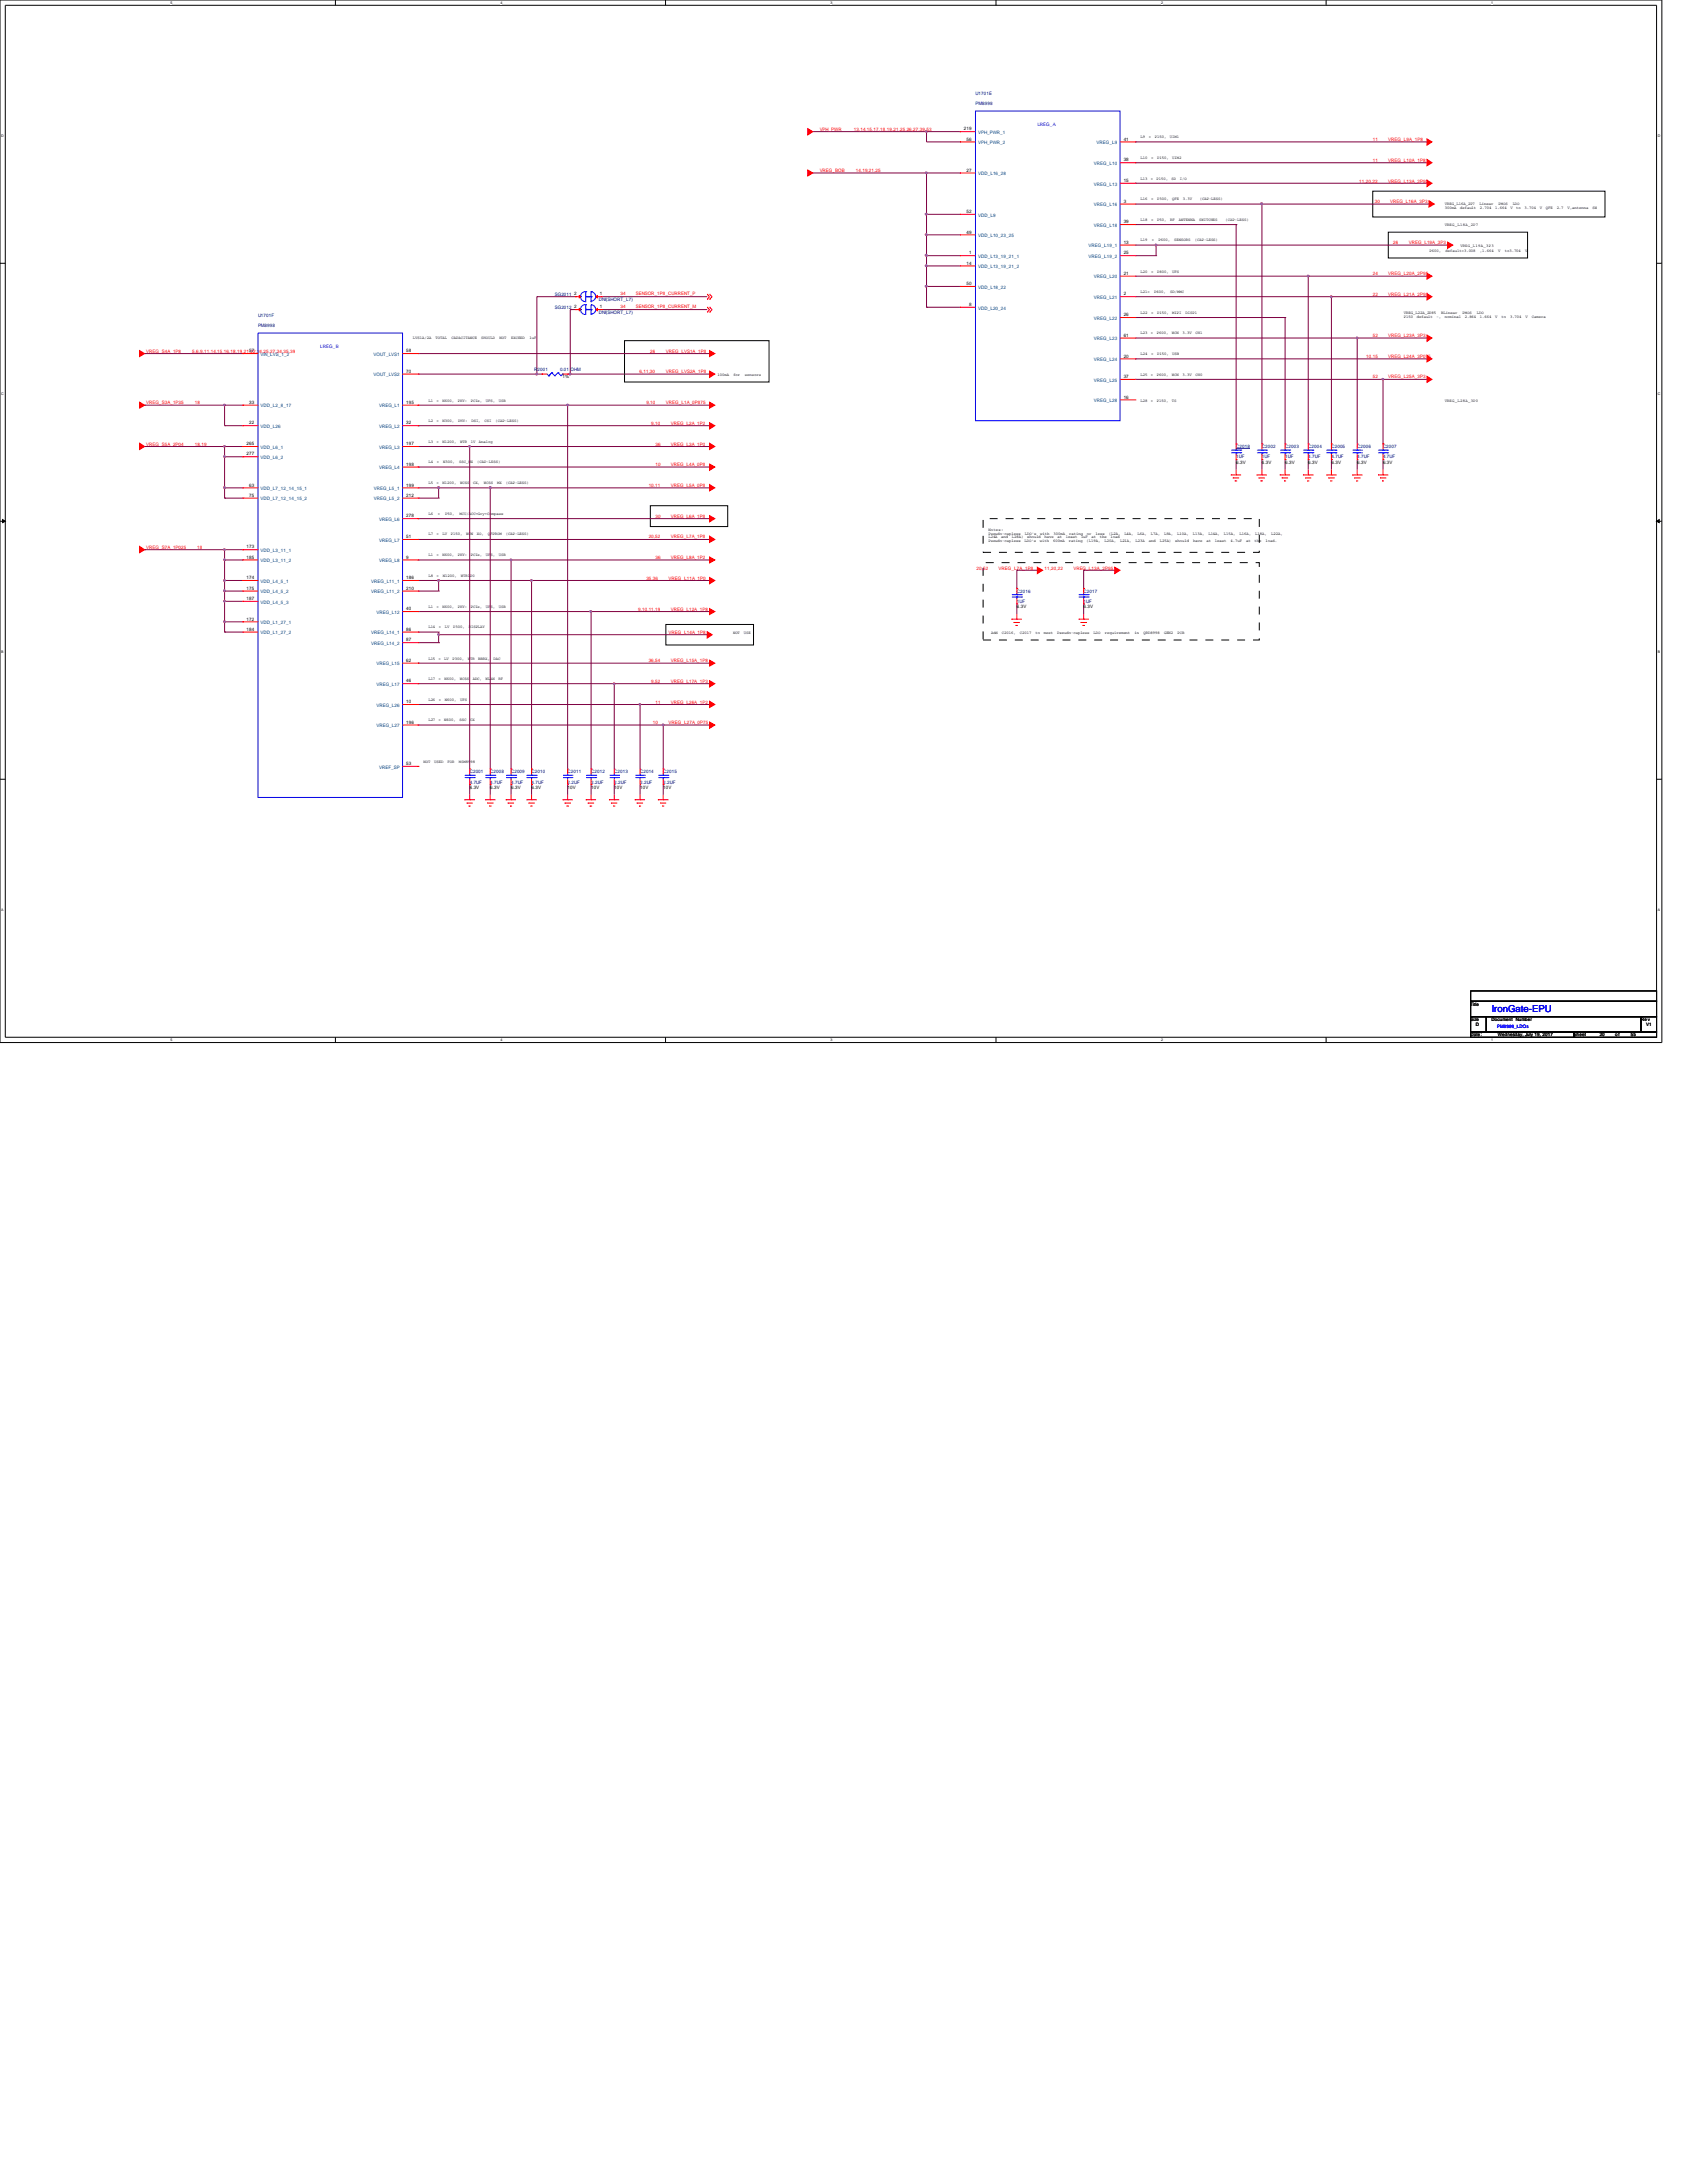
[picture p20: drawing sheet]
<svg xmlns="http://www.w3.org/2000/svg" width="216mm" height="279mm" viewBox="0 0 216 279" stroke-linecap="round" stroke-linejoin="round" font-family="sans-serif">
<defs><g id="words">
<text font-size="1.2" fill="#00f" x="190.9" y="129.5">IronGate-EPU</text>
<g font-size=".6" fill="#f00">
<text x="104.9" y="16.8">VPH_PWR</text>
<text x="109.3" y="16.8">13,14,15,17,18,19,21,25,26,27,39,53</text>
<text x="104.9" y="22">VREG_BOB</text>
<text x="109.5" y="22">14,19,21,25</text>
<text x="173.9" y="23.4">11,20,22</text>
<text x="175.7" y="18.1">11</text>
<text x="175.7" y="20.7">11</text>
<text x="177.7" y="18.1">VREG_L9A_1P8</text>
<text x="177.7" y="20.7">VREG_L10A_1P8</text>
<text x="177.7" y="23.4">VREG_L13A_2P95</text>
<text x="175.9" y="26">30</text>
<text x="177.9" y="26">VREG_L16A_3P3</text>
<text x="175.7" y="35.2">24</text>
<text x="177.7" y="35.2">VREG_L20A_2P95</text>
<text x="178.3" y="31.3">26</text>
<text x="180.3" y="31.3">VREG_L19A_3P3</text>
<text x="79.4" y="37.8">34</text>
<text x="79.4" y="39.5">34</text>
<text x="81.4" y="37.8">SENSOR_1P8_CURRENT_P</text>
<text x="81.4" y="39.5">SENSOR_1P8_CURRENT_M</text>
<text x="175.7" y="37.9">22</text>
<text x="177.7" y="37.9">VREG_L21A_2P95</text>
<text x="18.7" y="45.1">VREG_S4A_1P8</text>
<text x="24.6" y="45.1">5,6,9,11,14,15,16,18,19,21,22,24,25,27,34,35,39</text>
<text x="81.8" y="47.8">6,11,30</text>
<text x="83.2" y="45.1">26</text>
<text x="85.2" y="45.1">VREG_LVS1A_1P8</text>
<text x="85.2" y="47.8">VREG_LVS2A_1P8</text>
<text x="174.8" y="45.8">10,15</text>
<text x="175.7" y="43.2">52</text>
<text x="177.7" y="43.2">VREG_L23A_3P3</text>
<text x="177.7" y="45.8">VREG_L24A_3P075</text>
<text x="18.7" y="51.7">VREG_S3A_1P35</text>
<text x="24.9" y="51.7">18</text>
<text x="82.7" y="51.7">9,10</text>
<text x="85.2" y="51.7">VREG_L1A_0P875</text>
<text x="175.7" y="48.4">52</text>
<text x="177.7" y="48.4">VREG_L25A_3P3</text>
<text x="18.7" y="57">VREG_S5A_2P04</text>
<text x="24.9" y="57">18,19</text>
<text x="83.4" y="54.4">9,10</text>
<text x="83.9" y="57">36</text>
<text x="83.9" y="59.7">10</text>
<text x="85.9" y="54.4">VREG_L2A_1P2</text>
<text x="85.9" y="57">VREG_L3A_1P0</text>
<text x="85.9" y="59.7">VREG_L4A_0P8</text>
<text x="83" y="62.3">10,11</text>
<text x="85.9" y="62.3">VREG_L5A_0P8</text>
<text x="18.7" y="70.2">VREG_S7A_1P025</text>
<text x="25.2" y="70.2">18</text>
<text x="83" y="68.9">20,52</text>
<text x="83.9" y="66.3">30</text>
<text x="83.9" y="71.5">36</text>
<text x="85.9" y="66.3">VREG_L6A_1P8</text>
<text x="85.9" y="68.9">VREG_L7A_1P8</text>
<text x="85.9" y="71.5">VREG_L8A_1P2</text>
<text x="82.7" y="74.2">35,36</text>
<text x="85.6" y="74.2">VREG_L11A_1P0</text>
<text x="125" y="72.9">20,52</text>
<text x="127.8" y="72.9">VREG_L7A_1P8</text>
<text x="133.7" y="72.9">11,20,22</text>
<text x="137.4" y="72.9">VREG_L13A_2P95</text>
<text x="81.7" y="78.1">9,10,11,19</text>
<text x="85.6" y="81.2">VREG_L14A_1P8</text>
<text x="85.9" y="78.1">VREG_L12A_1P8</text>
<text x="83" y="84.8">36,54</text>
<text x="83.4" y="87.4">9,52</text>
<text x="85.9" y="84.8">VREG_L15A_1P8</text>
<text x="85.9" y="87.4">VREG_L17A_1P3</text>
<text x="83.6" y="92.7">10</text>
<text x="83.9" y="90">11</text>
<text x="85.6" y="92.7">VREG_L27A_0P75</text>
<text x="85.9" y="90">VREG_L26A_1P2</text>
</g>
<g font-size=".6">
<text x="123.4" y="16.7">219</text>
<text x="123.7" y="18">56</text>
<text x="143.8" y="18">41</text>
<text x="123.7" y="22">27</text>
<text x="143.8" y="20.7">38</text>
<text x="143.8" y="23.3">15</text>
<text x="123.7" y="27.3">52</text>
<text x="123.7" y="29.9">49</text>
<text x="143.8" y="26">3</text>
<text x="143.8" y="28.6">39</text>
<text x="123.7" y="33.9">14</text>
<text x="124" y="32.6">1</text>
<text x="143.8" y="31.2">13</text>
<text x="143.8" y="32.6">25</text>
<text x="143.8" y="35.2">21</text>
<text x="73.5" y="39.5">2</text>
<text x="73.5" y="37.8">2</text>
<text x="76.8" y="39.5">1</text>
<text x="76.8" y="37.8">1</text>
<text x="123.7" y="36.5">50</text>
<text x="124" y="39.2">8</text>
<text x="143.8" y="37.8">2</text>
<text x="143.8" y="40.5">26</text>
<text x="31.9" y="45.1">57</text>
<text x="52" y="45.1">58</text>
<text x="52" y="47.7">70</text>
<text x="143.8" y="43.1">61</text>
<text x="143.8" y="45.8">20</text>
<text x="31.9" y="51.7">33</text>
<text x="52" y="51.7">195</text>
<text x="72" y="48.4">1%</text>
<text x="143.8" y="48.4">37</text>
<text x="143.8" y="51">16</text>
<text x="31.5" y="57">265</text>
<text x="31.5" y="58.3">277</text>
<text x="31.9" y="54.3">22</text>
<text x="52" y="54.3">32</text>
<text x="52" y="57">197</text>
<text x="52" y="59.6">198</text>
<text x="158.2" y="59.4">6.3V</text>
<text x="161.5" y="59.4">6.3V</text>
<text x="164.5" y="59.4">6.3V</text>
<text x="167.4" y="59.4">6.3V</text>
<text x="170.4" y="59.4">6.3V</text>
<text x="173.7" y="59.4">6.3V</text>
<text x="177" y="59.4">6.3V</text>
<text x="31.9" y="62.3">63</text>
<text x="31.9" y="63.6">75</text>
<text x="52" y="62.3">199</text>
<text x="52" y="63.6">212</text>
<text x="31.5" y="70.2">173</text>
<text x="31.5" y="71.5">185</text>
<text x="52" y="66.2">278</text>
<text x="52" y="68.9">51</text>
<text x="52" y="71.5">9</text>
<text x="31.5" y="74.1">174</text>
<text x="31.5" y="75.5">175</text>
<text x="31.5" y="76.8">187</text>
<text x="52" y="74.1">186</text>
<text x="52" y="75.5">210</text>
<text x="130.1" y="77.9">6.3V</text>
<text x="138.7" y="77.9">6.3V</text>
<text x="31.5" y="79.4">172</text>
<text x="31.5" y="80.7">184</text>
<text x="52" y="78.1">40</text>
<text x="52" y="80.7">86</text>
<text x="52" y="82.1">87</text>
<text x="52" y="84.7">62</text>
<text x="52" y="87.3">46</text>
<text x="52" y="90">10</text>
<text x="52" y="92.6">196</text>
<text x="52" y="97.9">53</text>
<text x="60.1" y="101">6.3V</text>
<text x="62.7" y="101">6.3V</text>
<text x="65.4" y="101">6.3V</text>
<text x="68" y="101">6.3V</text>
<text x="72.6" y="101">10V</text>
<text x="75.6" y="101">10V</text>
<text x="78.6" y="101">10V</text>
<text x="81.9" y="101">10V</text>
<text x="84.9" y="101">10V</text>
<text x="188.2" y="128.7">Title</text>
<text x="188.2" y="130.7">Size</text>
<text x="188.9" y="131.3">D</text>
<text x="190.9" y="130.7">Document</text>
<text x="194" y="130.7">Number</text>
<text x="210" y="130.7">Re v</text>
<text x="210.7" y="131.3">V1</text>
<text x="188.2" y="132.6">Date:</text>
<text x="191.7" y="132.6">Wednesday, July 19, 2017</text>
<text x="201.4" y="132.6">Sheet</text>
<text x="204.7" y="132.6">20</text>
<text x="206.7" y="132.6">o f</text>
<text x="208.7" y="132.6">55</text>
</g>
<g font-size=".6" fill="#000080">
<text x="124.8" y="12.1">U1701E</text>
<text x="124.8" y="13.5">PM8998</text>
<text x="33" y="40.5">U1701F</text>
<text x="33" y="41.8">PM8998</text>
<text x="71" y="39.5">SG2012</text>
<text x="71" y="37.9">SG2011</text>
<text x="76.6" y="40.2">DNI(SHORT_L7)</text>
<text x="76.6" y="38.5">DNI(SHORT_L7)</text>
<text x="68.4" y="47.5">R2001</text>
<text x="71.7" y="47.5">0.01 OHM</text>
<text x="158.2" y="57.4">C2018</text>
<text x="158.2" y="58.7">1UF</text>
<text x="161.5" y="57.4">C2002</text>
<text x="161.5" y="58.7">1UF</text>
<text x="164.5" y="57.4">C2003</text>
<text x="164.5" y="58.7">1UF</text>
<text x="167.4" y="57.4">C2004</text>
<text x="167.4" y="58.7">4.7UF</text>
<text x="170.4" y="57.4">C2005</text>
<text x="170.4" y="58.7">4.7UF</text>
<text x="173.7" y="57.4">C2006</text>
<text x="173.7" y="58.7">4.7UF</text>
<text x="177" y="57.4">C2007</text>
<text x="177" y="58.7">4.7UF</text>
<text x="130.1" y="75.9">C2016</text>
<text x="130.1" y="77.2">1UF</text>
<text x="138.7" y="75.9">C2017</text>
<text x="138.7" y="77.2">1UF</text>
<text x="60.1" y="99">C2001</text>
<text x="60.1" y="100.3">4.7UF</text>
<text x="62.7" y="99">C2008</text>
<text x="62.7" y="100.3">4.7UF</text>
<text x="65.4" y="99">C2009</text>
<text x="65.4" y="100.3">4.7UF</text>
<text x="68" y="99">C2010</text>
<text x="68" y="100.3">4.7UF</text>
<text x="72.6" y="99">C2011</text>
<text x="72.6" y="100.3">2.2UF</text>
<text x="75.6" y="99">C2012</text>
<text x="75.6" y="100.3">2.2UF</text>
<text x="78.6" y="99">C2013</text>
<text x="78.6" y="100.3">2.2UF</text>
<text x="81.9" y="99">C2014</text>
<text x="81.9" y="100.3">2.2UF</text>
<text x="84.9" y="99">C2015</text>
<text x="84.9" y="100.3">2.2UF</text>
</g>
<g font-size=".6" fill="#004080">
<text x="125.2" y="17.1">VPH_PWR_1</text>
<text x="125.2" y="18.5">VPH_PWR_2</text>
<text x="125.2" y="22.4">VDD_L16_28</text>
<text x="140" y="21.1">VREG_L10</text>
<text x="140" y="23.7">VREG_L13</text>
<text x="140.3" y="18.5">VREG_L9</text>
<text x="125.2" y="27.7">VDD_L9</text>
<text x="140" y="26.4">VREG_L16</text>
<text x="140" y="29">VREG_L18</text>
<text x="125.2" y="30.4">VDD_L10_23_25</text>
<text x="125.2" y="33">VDD_L13_19_21_1</text>
<text x="125.2" y="34.3">VDD_L13_19_21_2</text>
<text x="139.3" y="31.7">VREG_L19_1</text>
<text x="139.3" y="33">VREG_L19_2</text>
<text x="140" y="35.6">VREG_L20</text>
<text x="125.2" y="37">VDD_L18_22</text>
<text x="125.2" y="39.6">VDD_L20_24</text>
<text x="140" y="38.3">VREG_L21</text>
<text x="140" y="40.9">VREG_L22</text>
<text x="33.4" y="45.6">VIN_LVS_1_2</text>
<text x="47.8" y="45.6">VOUT_LVS1</text>
<text x="140" y="43.6">VREG_L23</text>
<text x="140" y="46.2">VREG_L24</text>
<text x="33.4" y="52.2">VDD_L2_8_17</text>
<text x="47.8" y="48.2">VOUT_LVS2</text>
<text x="48.5" y="52.2">VREG_L1</text>
<text x="140" y="48.9">VREG_L25</text>
<text x="140" y="51.5">VREG_L28</text>
<text x="33.4" y="54.8">VDD_L26</text>
<text x="33.4" y="57.4">VDD_L6_1</text>
<text x="33.4" y="58.8">VDD_L6_2</text>
<text x="48.5" y="54.8">VREG_L2</text>
<text x="48.5" y="57.4">VREG_L3</text>
<text x="33.4" y="62.7">VDD_L7_12_14_15_1</text>
<text x="33.4" y="64.1">VDD_L7_12_14_15_2</text>
<text x="47.8" y="62.7">VREG_L5_1</text>
<text x="47.8" y="64.1">VREG_L5_2</text>
<text x="48.5" y="60.1">VREG_L4</text>
<text x="33.4" y="70.7">VDD_L3_11_1</text>
<text x="33.4" y="72">VDD_L3_11_2</text>
<text x="48.5" y="66.7">VREG_L6</text>
<text x="48.5" y="69.3">VREG_L7</text>
<text x="48.5" y="72">VREG_L8</text>
<text x="33.4" y="74.6">VDD_L4_5_1</text>
<text x="33.4" y="75.9">VDD_L4_5_2</text>
<text x="33.4" y="77.3">VDD_L4_5_3</text>
<text x="47.5" y="74.6">VREG_L11_1</text>
<text x="47.5" y="75.9">VREG_L11_2</text>
<text x="33.4" y="79.9">VDD_L1_27_1</text>
<text x="33.4" y="81.2">VDD_L1_27_2</text>
<text x="47.5" y="81.2">VREG_L14_1</text>
<text x="47.5" y="82.6">VREG_L14_2</text>
<text x="48.2" y="78.6">VREG_L12</text>
<text x="48.2" y="85.2">VREG_L15</text>
<text x="48.2" y="87.8">VREG_L17</text>
<text x="48.2" y="90.5">VREG_L26</text>
<text x="48.2" y="93.1">VREG_L27</text>
<text x="48.5" y="98.4">VREF_SP</text>
</g>
<g font-size=".6" fill="#00f">
<text x="132.8" y="16.1">LREG_A</text>
<text x="41" y="44.5">LREG_B</text>
<text x="191.6" y="131.6">PM8998_LDOs</text>
</g>
<g font-size=".5">
<text x="21.8" y=".5">5</text>
<text x="64.1" y=".5">4</text>
<text x="106.3" y=".5">3</text>
<text x="148.6" y=".5">2</text>
<text x="190.8" y=".5">1</text>
<text x=".2" y="17.6">D</text>
<text x="146" y="17.7">L9</text>
<text x="147" y="17.7">=</text>
<text x="147.8" y="17.7">P150,</text>
<text x="149.7" y="17.7">UIM1</text>
<text x="212.2" y="17.6">D</text>
<text x="146" y="20.3">L10</text>
<text x="146" y="23">L13</text>
<text x="147.3" y="23">=</text>
<text x="147.3" y="20.3">=</text>
<text x="148" y="23">P150,</text>
<text x="148.1" y="20.3">P150,</text>
<text x="149.9" y="23">SD</text>
<text x="150" y="20.3">UIM2</text>
<text x="151" y="23">I/O</text>
<text x="146" y="25.6">L16</text>
<text x="146" y="28.3">L18</text>
<text x="147.3" y="25.6">=</text>
<text x="147.3" y="28.3">=</text>
<text x="148.1" y="25.6">P300,</text>
<text x="148.1" y="28.3">P50,</text>
<text x="149.8" y="28.3">RF</text>
<text x="150" y="25.6">QFE</text>
<text x="150.9" y="28.3">ANTENNA</text>
<text x="151.4" y="25.6">3.3V</text>
<text x="153.5" y="28.3">SWITCHES</text>
<text x="153.5" y="25.6">(CAP-LESS)</text>
<text x="156.8" y="28.3">(CAP-LESS)</text>
<text x="184.9" y="26.3">VREG_L16A_2P7</text>
<text x="184.9" y="26.8">300mA</text>
<text x="184.9" y="28.9">VREG_L18A_2P7</text>
<text x="186.9" y="26.8">default</text>
<text x="189.4" y="26.3">Linear</text>
<text x="189.4" y="26.8">2.704</text>
<text x="191.3" y="26.8">1.664</text>
<text x="191.8" y="26.3">PMOS</text>
<text x="193.3" y="26.8">V</text>
<text x="193.6" y="26.3">LDO</text>
<text x="194.1" y="26.8">to</text>
<text x="195.1" y="26.8">3.704</text>
<text x="197.1" y="26.8">V</text>
<text x="197.8" y="26.8">QFE</text>
<text x="199.2" y="26.8">2.7</text>
<text x="200.6" y="26.8">V,antenna</text>
<text x="203.8" y="26.8">SW</text>
<text x="146" y="30.9">L19</text>
<text x="146" y="34.9">L20</text>
<text x="147.3" y="34.9">=</text>
<text x="147.4" y="30.9">=</text>
<text x="148.1" y="34.9">P800,</text>
<text x="148.3" y="30.9">P600,</text>
<text x="150" y="34.9">UFS</text>
<text x="150.3" y="30.9">SENSORS</text>
<text x="152.9" y="30.9">(CAP-LESS)</text>
<text x="183" y="32.2">P600,</text>
<text x="185" y="32.2">default=3.008</text>
<text x="186.9" y="31.6">VREG_L19A_3P3</text>
<text x="189.4" y="32.2">,1.664</text>
<text x="191.7" y="32.2">V</text>
<text x="192.6" y="32.2">to3.704</text>
<text x="195.2" y="32.2">V</text>
<text x="146" y="37.5">L21=</text>
<text x="146" y="40.1">L22</text>
<text x="147.3" y="40.1">=</text>
<text x="147.7" y="37.5">P600,</text>
<text x="148.1" y="40.1">P150,</text>
<text x="149.8" y="37.5">SD/MMC</text>
<text x="150" y="40.1">MIPI</text>
<text x="151.7" y="40.1">DISP1</text>
<text x="179.7" y="40.1">VREG_L22A_2P85</text>
<text x="179.7" y="40.6">P150</text>
<text x="181.3" y="40.6">default</text>
<text x="184.4" y="40.1">BLinear</text>
<text x="184.9" y="40.6">nominal</text>
<text x="187.2" y="40.1">PMOS</text>
<text x="187.5" y="40.6">2.864</text>
<text x="189" y="40.1">LDO</text>
<text x="189.4" y="40.6">1.664</text>
<text x="191.3" y="40.6">V</text>
<text x="192.2" y="40.6">to</text>
<text x="193.3" y="40.6">3.704</text>
<text x="195.2" y="40.6">V</text>
<text x="196" y="40.6">Camera</text>
<text x="52.8" y="43.4">LVS1A/2A</text>
<text x="55.8" y="43.4">TOTAL</text>
<text x="57.8" y="43.4">CAPACITANCE</text>
<text x="61.6" y="43.4">SHOULD</text>
<text x="63.9" y="43.4">NOT</text>
<text x="65.4" y="43.4">EXCEED</text>
<text x="67.8" y="43.4">1uF</text>
<text x="146" y="42.8">L23</text>
<text x="146" y="45.4">L24</text>
<text x="147.3" y="42.8">=</text>
<text x="147.3" y="45.4">=</text>
<text x="148" y="42.8">P600,</text>
<text x="148.1" y="45.4">P150,</text>
<text x="150" y="42.8">WCN</text>
<text x="150" y="45.4">USB</text>
<text x="151.3" y="42.8">3.3V</text>
<text x="153" y="42.8">CH1</text>
<text x=".2" y="50.6">C</text>
<text x="54.8" y="51.4">L1</text>
<text x="55.9" y="51.4">=</text>
<text x="56.6" y="51.4">N600,</text>
<text x="58.6" y="51.4">PHY:</text>
<text x="60.2" y="51.4">PCIe,</text>
<text x="62.2" y="51.4">UFS,</text>
<text x="63.8" y="51.4">USB</text>
<text x="91.8" y="48.1">100mA</text>
<text x="93.9" y="48.1">for</text>
<text x="95.3" y="48.1">sensors</text>
<text x="146" y="48.1">L25</text>
<text x="146" y="51.4">L28</text>
<text x="147.3" y="48.1">=</text>
<text x="147.3" y="51.4">=</text>
<text x="148" y="48.1">P600,</text>
<text x="148" y="51.4">P150,</text>
<text x="150" y="48.1">WCN</text>
<text x="150" y="51.4">TS</text>
<text x="151.3" y="48.1">3.3V</text>
<text x="153" y="48.1">CH0</text>
<text x="184.9" y="51.4">VREG_L28A_3P0</text>
<text x="212.2" y="50.6">C</text>
<text x="54.8" y="54">L2</text>
<text x="54.8" y="56.6">L3</text>
<text x="54.8" y="59.3">L4</text>
<text x="55.9" y="54">=</text>
<text x="55.9" y="56.6">=</text>
<text x="55.9" y="59.3">=</text>
<text x="56.6" y="54">N300,</text>
<text x="56.6" y="56.6">N1200,</text>
<text x="56.7" y="59.3">N300,</text>
<text x="58.6" y="54">PHY:</text>
<text x="58.8" y="59.3">SSC_MX</text>
<text x="58.9" y="56.6">WTR</text>
<text x="60.2" y="56.6">1V</text>
<text x="60.3" y="54">DSI,</text>
<text x="61.1" y="59.3">(CAP-LESS)</text>
<text x="61.3" y="56.6">Analog</text>
<text x="62" y="54">CSI</text>
<text x="63.4" y="54">(CAP-LESS)</text>
<text x="54.8" y="65.9">L6</text>
<text x="54.8" y="61.9">L5</text>
<text x="55.9" y="61.9">=</text>
<text x="56" y="65.9">=</text>
<text x="56.6" y="61.9">N1200,</text>
<text x="57" y="65.9">P50,</text>
<text x="58.8" y="65.9">MCU/ACC+Gry+Compass</text>
<text x="58.9" y="61.9">WCSS</text>
<text x="60.5" y="61.9">CX,</text>
<text x="61.9" y="61.9">WCSS</text>
<text x="63.6" y="61.9">MX</text>
<text x="64.7" y="61.9">(CAP-LESS)</text>
<text x="54.8" y="71.2">L1</text>
<text x="54.8" y="68.5">L7</text>
<text x="55.9" y="71.2">=</text>
<text x="55.9" y="68.5">=</text>
<text x="56.6" y="71.2">N600,</text>
<text x="56.6" y="68.5">LV</text>
<text x="57.7" y="68.5">P150,</text>
<text x="58.6" y="71.2">PHY:</text>
<text x="59.6" y="68.5">WCN</text>
<text x="60.2" y="71.2">PCIe,</text>
<text x="61" y="68.5">XO,</text>
<text x="62.2" y="71.2">UFS,</text>
<text x="62.4" y="68.5">QFPROM</text>
<text x="63.8" y="71.2">USB</text>
<text x="64.7" y="68.5">(CAP-LESS)</text>
<text x="126.5" y="68.9">L24A</text>
<text x="126.5" y="69.4">Pseudo-capless</text>
<text x="126.5" y="67.9">Notes:</text>
<text x="126.5" y="68.4">Pseudo-capless</text>
<text x="128.1" y="68.9">and</text>
<text x="129.5" y="68.9">L28A)</text>
<text x="131.1" y="69.4">LDO's</text>
<text x="131.1" y="68.4">LDO's</text>
<text x="131.4" y="68.9">should</text>
<text x="133.1" y="69.4">with</text>
<text x="133.1" y="68.4">with</text>
<text x="133.7" y="68.9">have</text>
<text x="134.8" y="69.4">600mA</text>
<text x="134.8" y="68.4">300mA</text>
<text x="135.3" y="68.9">at</text>
<text x="136.4" y="68.9">least</text>
<text x="136.8" y="69.4">rating</text>
<text x="136.8" y="68.4">rating</text>
<text x="138.3" y="68.9">1uF</text>
<text x="139.1" y="69.4">(L19A,</text>
<text x="139.1" y="68.4">or</text>
<text x="139.7" y="68.9">at</text>
<text x="140.2" y="68.4">less</text>
<text x="140.8" y="68.9">the</text>
<text x="141.4" y="69.4">L20A,</text>
<text x="141.9" y="68.4">(L2A,</text>
<text x="142.1" y="68.9">load</text>
<text x="143.3" y="69.4">L21A,</text>
<text x="143.9" y="68.4">L4A,</text>
<text x="145.3" y="69.4">L23A</text>
<text x="145.6" y="68.4">L6A,</text>
<text x="147" y="69.4">and</text>
<text x="147.3" y="68.4">L7A,</text>
<text x="148.4" y="69.4">L25A)</text>
<text x="149" y="68.4">L9A,</text>
<text x="150.4" y="69.4">should</text>
<text x="150.7" y="68.4">L10A,</text>
<text x="152.7" y="68.4">L13A,</text>
<text x="152.7" y="69.4">have</text>
<text x="154.4" y="69.4">at</text>
<text x="154.6" y="68.4">L14A,</text>
<text x="155.5" y="69.4">least</text>
<text x="156.6" y="68.4">L15A,</text>
<text x="157.5" y="69.4">4.7uF</text>
<text x="158.6" y="68.4">L16A,</text>
<text x="159.5" y="69.4">at</text>
<text x="160.6" y="69.4">the</text>
<text x="160.7" y="68.4">L18A,</text>
<text x="162" y="69.4">load.</text>
<text x="162.7" y="68.4">L22A,</text>
<text x="54.8" y="73.8">L8</text>
<text x="54.8" y="77.8">L1</text>
<text x="55.9" y="73.8">=</text>
<text x="55.9" y="77.8">=</text>
<text x="56.6" y="77.8">N600,</text>
<text x="56.7" y="73.8">N1200,</text>
<text x="58.6" y="77.8">PHY:</text>
<text x="59" y="73.8">WTR1P0</text>
<text x="60.2" y="77.8">PCIe,</text>
<text x="62.2" y="77.8">UFS,</text>
<text x="63.8" y="77.8">USB</text>
<text x=".2" y="83.6">B</text>
<text x="54.8" y="80.4">L14</text>
<text x="56.2" y="80.4">=</text>
<text x="56.9" y="80.4">LV</text>
<text x="58" y="80.4">P300,</text>
<text x="60" y="80.4">DISPLAY</text>
<text x="93.8" y="81.1">NOT</text>
<text x="95.2" y="81.1">USE</text>
<text x="126.8" y="81.1">Add</text>
<text x="128.2" y="81.1">C2016,</text>
<text x="130.5" y="81.1">C2017</text>
<text x="132.5" y="81.1">to</text>
<text x="133.6" y="81.1">meet</text>
<text x="135.3" y="81.1">Pseudo-capless</text>
<text x="140" y="81.1">LDO</text>
<text x="141.4" y="81.1">requirement</text>
<text x="145.2" y="81.1">in</text>
<text x="146.3" y="81.1">QRD8998</text>
<text x="149" y="81.1">GEN2</text>
<text x="150.7" y="81.1">PCB</text>
<text x="212.2" y="83.6">B</text>
<text x="54.8" y="84.4">L15</text>
<text x="54.8" y="87">L17</text>
<text x="54.8" y="89.7">L26</text>
<text x="56.1" y="84.4">=</text>
<text x="56.1" y="87">=</text>
<text x="56.2" y="89.7">=</text>
<text x="56.9" y="84.4">LV</text>
<text x="56.9" y="87">N600,</text>
<text x="56.9" y="89.7">N600,</text>
<text x="57.9" y="84.4">P300,</text>
<text x="58.8" y="87">WCSS</text>
<text x="58.9" y="89.7">UFS</text>
<text x="59.9" y="84.4">WTR</text>
<text x="60.5" y="87">ADC,</text>
<text x="61.2" y="84.4">BBRX,</text>
<text x="62.1" y="87">WLAN</text>
<text x="63.2" y="84.4">DAC</text>
<text x="63.8" y="87">RF</text>
<text x="54.8" y="92.3">L27</text>
<text x="56.1" y="92.3">=</text>
<text x="56.9" y="92.3">N600,</text>
<text x="58.8" y="92.3">SSC</text>
<text x="60.2" y="92.3">CX</text>
<text x="54.2" y="97.6">NOT</text>
<text x="55.6" y="97.6">USED</text>
<text x="57.3" y="97.6">FOR</text>
<text x="58.7" y="97.6">MSM8998</text>
<text x=".2" y="116.6">A</text>
<text x="212.2" y="116.6">A</text>
<text x="21.8" y="133.2">5</text>
<text x="64.1" y="133.2">4</text>
<text x="106.3" y="133.2">3</text>
<text x="148.6" y="133.2">2</text>
<text x="190.8" y="133.2">1</text>
</g>
</g></defs>
<path d="M0 0h212.7v133.4h-212.7zM.7 .7h211.3v132.1h-211.3z" fill="none" stroke="#000" stroke-width=".13"/>
<g fill="#fff">
<path d="M21.8 .1h.2v.5h-.2z"/>
<path d="M21.8 132.8h.2v.6h-.2z"/>
</g>
<path d="M42.9 0v.7M42.9 132.8v.6" fill="none" stroke="#000" stroke-width=".13"/>
<g fill="#fff">
<path d="M64.1 .1h.2v.5h-.2z"/>
<path d="M64.1 132.8h.2v.6h-.2z"/>
</g>
<path d="M85.2 0v.7M85.2 132.8v.6" fill="none" stroke="#000" stroke-width=".13"/>
<g fill="#fff">
<path d="M106.3 .1h.2v.5h-.2z"/>
<path d="M106.3 132.8h.2v.6h-.2z"/>
</g>
<path d="M127.5 0v.7M127.5 132.8v.6" fill="none" stroke="#000" stroke-width=".13"/>
<g fill="#fff">
<path d="M148.6 .1h.2v.5h-.2z"/>
<path d="M148.6 132.8h.2v.6h-.2z"/>
</g>
<path d="M169.7 0v.7M169.7 132.8v.6" fill="none" stroke="#000" stroke-width=".13"/>
<g fill="#fff">
<path d="M190.8 .1h.3v.5h-.3z"/>
<path d="M190.8 132.8h.3v.6h-.3z"/>
<path d="M.2 17.2h.2v.5h-.2z"/>
<path d="M212.2 17.2h.2v.5h-.2z"/>
<path d="M.2 50.2h.2v.5h-.2z"/>
<path d="M212.2 50.2h.2v.5h-.2z"/>
</g>
<path d="M0 33.7h.7M212 33.7h.7" fill="none" stroke="#000" stroke-width=".13"/>
<g fill="#fff">
<path d="M.2 83.2h.2v.5h-.2z"/>
<path d="M212.2 83.2h.2v.5h-.2z"/>
</g>
<path d="M0 66.7h.7M.3 66.5l.4 .2-.4 .2zM212 66.7l.3-.2v.4zM212 66.7h.7" fill="none" stroke="#000" stroke-width=".13"/>
<path d="M.3 66.5l.4 .2-.4 .2zM212 66.7l.3-.2v.4z" fill="#000"/>
<g fill="#fff">
<path d="M.2 116.2h.3v.6h-.3z"/>
<path d="M212.2 116.2h.3v.6h-.3z"/>
</g>
<path d="M175.7 24.5h29.7v3.3h-29.7zM177.7 29.7h17.8v3.3h-17.8zM79.9 43.6h18.5v5.3h-18.5zM83.2 64.7h9.9v2.7h-9.9zM85.2 79.9h11.2v2.7h-11.2zM0 99.7h.7M212 99.7h.7" fill="none" stroke="#000" stroke-width=".13"/>
<path d="M125.8 66.4h35.4v4.3h-35.4zM125.8 72h35.4v9.9h-35.4z" fill="none" stroke="#000" stroke-width=".13" stroke-dasharray="1 1 1 1 1 1 1 1" stroke-linecap="butt"/>
<g fill="none" stroke="#800040" stroke-width=".13">
<path d="M18.5 45.3h.1M18.5 51.9h.1M18.5 45.3h12.6M18.5 51.9h10.2M161.5 58.8h.1M161.5 58.8v1.3M164.5 58.8h.1M164.5 58.8v1.3M167.4 58.8h.1M167.4 58.8v1.3M170.4 58.8h.1M170.4 58.8v1.3"/>
<path d="M60.1 100.4h.1M60.1 100.4v1.3M62.7 100.4h.1M62.7 100.4v1.3M65.4 100.4h.1M65.4 100.4v1.3M68 100.4h.1M68 100.4v1.3M72.6 100.4h.1M72.6 100.4v1.3M75.6 100.4h.1M75.6 100.4v1.3"/>
<path d="M78.6 100.4h.1M78.6 100.4v1.3M81.9 100.4h.1M81.9 100.4v1.3M84.9 100.4h.1M84.9 100.4v1.3"/>
</g>
<path d="M28.6 51.8h.2v.1h-.2z" fill-rule="evenodd" fill="#f0f"/>
<path d="M28.6 51.8h.2v.1h-.2z" fill="none" stroke="#f0f" stroke-width=".13"/>
<path d="M18.5 57.2h.1M18.5 57.2h10.2" fill="none" stroke="#800040" stroke-width=".13"/>
<path d="M28.6 57h.2v.2h-.2z" fill-rule="evenodd" fill="#f0f"/>
<path d="M28.6 57h.2v.2h-.2z" fill="none" stroke="#f0f" stroke-width=".13"/>
<path d="M18.5 70.4h.1M18.5 70.4h10.2" fill="none" stroke="#800040" stroke-width=".13"/>
<path d="M28.6 70.3h.2v.1h-.2z" fill-rule="evenodd" fill="#f0f"/>
<path d="M28.6 70.3h.2v.1h-.2z" fill="none" stroke="#f0f" stroke-width=".13"/>
<path d="M53.5 54.5h.1M53.5 59.8h.1M53.5 51.9h19.1M53.5 54.5h37.3M53.5 57.2h6.6M53.5 59.8h37.3M60.1 57.2h.1M72.6 51.9h.1M53.5 62.4h2.6M56.1 62.4h.1" fill="none" stroke="#800040" stroke-width=".13"/>
<path d="M56 62.3h.2v.2h-.2z" fill-rule="evenodd" fill="#f0f"/>
<path d="M56 62.3h.2v.2h-.2z" fill="none" stroke="#f0f" stroke-width=".13"/>
<path d="M53.5 66.4h.1M53.5 69h.1M53.5 66.4h37.3M53.5 69h37.3M53.5 71.7h11.9M65.4 71.7h.1" fill="none" stroke="#800040" stroke-width=".13"/>
<path d="M65.3 71.6h.1v.1h-.1z" fill-rule="evenodd" fill="#f0f"/>
<path d="M65.3 71.6h.1v.1h-.1z" fill="none" stroke="#f0f" stroke-width=".13"/>
<path d="M53.5 74.3h2.6M56.1 74.3h.1" fill="none" stroke="#800040" stroke-width=".13"/>
<path d="M56 74.2h.2v.2h-.2z" fill-rule="evenodd" fill="#f0f"/>
<path d="M56 74.2h.2v.2h-.2z" fill="none" stroke="#f0f" stroke-width=".13"/>
<path d="M53.5 78.3h22.1M75.6 78.3h.1" fill="none" stroke="#800040" stroke-width=".13"/>
<path d="M75.5 78.2h.2l-.1 .2z" fill-rule="evenodd" fill="#f0f"/>
<path d="M75.5 78.2h.2l-.1 .2z" fill="none" stroke="#f0f" stroke-width=".13"/>
<path d="M53.5 84.9h.1M53.5 80.9h2.6M53.5 84.9h37.3M53.5 87.5h25.1M56.1 80.9h.1M78.6 87.5h.1" fill="none" stroke="#800040" stroke-width=".13"/>
<path d="M78.5 87.4l.2 .1-.1 .1z" fill-rule="evenodd" fill="#f0f"/>
<path d="M78.5 87.4l.2 .1-.1 .1z" fill="none" stroke="#f0f" stroke-width=".13"/>
<path d="M53.5 90.2h28.4M81.9 90.2h.1" fill="none" stroke="#800040" stroke-width=".13"/>
<path d="M81.8 90.1h.2v.1h-.2z" fill-rule="evenodd" fill="#f0f"/>
<path d="M81.8 90.1h.2v.1h-.2z" fill="none" stroke="#f0f" stroke-width=".13"/>
<path d="M53.5 92.8h31.4M84.9 92.8h.1" fill="none" stroke="#800040" stroke-width=".13"/>
<path d="M84.8 92.7h.1v.1h-.1z" fill-rule="evenodd" fill="#f0f"/>
<path d="M84.8 92.7h.1v.1h-.1z" fill="none" stroke="#f0f" stroke-width=".13"/>
<g fill="none" stroke="#800040" stroke-width=".13">
<path d="M28.7 54.5h.1M28.7 51.9h.1M28.7 58.5h.1M28.7 54.5h2.4M28.7 51.9v2.6M28.7 51.9h2.4M28.7 58.5h2.4M31.1 51.9h.1M31.1 57.2h.1M31.1 57.2h-2.4v5.2M28.7 63.8h.1M28.7 62.4h.1"/>
<path d="M28.7 63.8h2.4"/>
</g>
<path d="M28.6 58.4h.2v.1h-.2z" fill-rule="evenodd" fill="#f0f"/>
<path d="M28.6 58.4h.2v.1h-.2z" fill="none" stroke="#f0f" stroke-width=".13"/>
<path d="M28.6 62.3l.2 .1-.1 .1z" fill-rule="evenodd" fill="#f0f"/>
<path d="M28.6 62.3l.2 .1-.1 .1z" fill="none" stroke="#f0f" stroke-width=".13"/>
<path d="M28.7 62.4h.1M28.7 63.8h.1M28.7 71.7h.1M28.7 62.4h2.4M28.7 62.4v1.4M28.7 70.4v1.3M28.7 80.9h.1M28.7 80.9h2.4" fill="none" stroke="#800040" stroke-width=".13"/>
<path d="M28.6 71.6h.2v.1h-.2z" fill-rule="evenodd" fill="#f0f"/>
<path d="M28.6 71.6h.2v.1h-.2z" fill="none" stroke="#f0f" stroke-width=".13"/>
<path d="M28.7 79.6h.1M28.7 70.4h2.4M28.7 79.6h2.4M28.7 79.6v1.3M31.1 70.4h.1M28.7 80.9h.1" fill="none" stroke="#800040" stroke-width=".13"/>
<path d="M28.6 79.5h.2v.1h-.2z" fill-rule="evenodd" fill="#f0f"/>
<path d="M28.6 79.5h.2v.1h-.2z" fill="none" stroke="#f0f" stroke-width=".13"/>
<path d="M28.7 77h.1M28.7 79.6h.1M28.7 75.6h.1M28.7 77h2.4M28.7 75.6v4M28.7 75.6h2.4" fill="none" stroke="#800040" stroke-width=".13"/>
<path d="M28.6 75.5l.2 .1-.1 .1z" fill-rule="evenodd" fill="#f0f"/>
<path d="M28.6 75.5l.2 .1-.1 .1z" fill="none" stroke="#f0f" stroke-width=".13"/>
<path d="M28.6 76.9h.2v.1h-.2z" fill-rule="evenodd" fill="#f0f"/>
<path d="M28.6 76.9h.2v.1h-.2z" fill="none" stroke="#f0f" stroke-width=".13"/>
<path d="M28.7 74.3h.1M28.7 75.6h.1M28.7 74.3h2.4M28.7 74.3v1.3" fill="none" stroke="#800040" stroke-width=".13"/>
<path d="M28.6 74.2l.2 .1-.1 .1z" fill-rule="evenodd" fill="#f0f"/>
<path d="M28.6 74.2l.2 .1-.1 .1z" fill="none" stroke="#f0f" stroke-width=".13"/>
<g fill="none" stroke="#800040" stroke-width=".13">
<path d="M60.1 57.2h.1M60.1 57.2v41.2M28.7 71.7h.1M28.7 74.3h.1M28.7 71.7h2.4M28.7 71.7v2.6M53.5 63.8h2.6M53.5 75.6h2.6M56.1 63.8h.1M56.1 62.4h.1M56.1 75.6h.1M56.1 74.3h.1"/>
<path d="M56.1 62.4v1.4M56.1 74.3v1.3M56.1 62.4h6.6M56.1 74.3h11.9M62.7 62.4h.1M68 74.3h.1M53.5 82.3h2.6M56.1 82.3h.1M56.1 81.2h.1M56.1 80.9v.3"/>
</g>
<path d="M60 57h.2v.2h-.2z" fill-rule="evenodd" fill="#f0f"/>
<path d="M60 57h.2v.2h-.2z" fill="none" stroke="#f0f" stroke-width=".13"/>
<path d="M60.1 57.2h30.7M90.8 57.2h.1M62.7 62.4h.1M62.7 62.4v36" fill="none" stroke="#800040" stroke-width=".13"/>
<path d="M62.6 62.3h.2v.2h-.2z" fill-rule="evenodd" fill="#f0f"/>
<path d="M62.6 62.3h.2v.2h-.2z" fill="none" stroke="#f0f" stroke-width=".13"/>
<path d="M62.7 62.4h28.1M65.4 71.7h.1M65.4 71.7v26.7M65.4 71.7h25.4M68 74.3h.1M68 74.3v24.1M90.8 62.4h.1M90.8 71.7h.1" fill="none" stroke="#800040" stroke-width=".13"/>
<path d="M67.9 74.2l.2 .1-.1 .1z" fill-rule="evenodd" fill="#f0f"/>
<path d="M67.9 74.2l.2 .1-.1 .1z" fill="none" stroke="#f0f" stroke-width=".13"/>
<path d="M72.6 51.9h.1M72.6 51.9v46.5M68 74.3h22.8M90.8 74.3h.1" fill="none" stroke="#800040" stroke-width=".13"/>
<path d="M72.5 51.8h.3l-.2 .1z" fill-rule="evenodd" fill="#f0f"/>
<path d="M72.5 51.8h.3l-.2 .1z" fill="none" stroke="#f0f" stroke-width=".13"/>
<g fill="none" stroke="#800040" stroke-width=".13">
<path d="M145.3 18.2h.1M145.3 18.2h37.3M145.3 20.8h.1M145.3 23.5h.1M145.3 20.8h37.3M145.3 23.5h37.3M145.3 26.1h16.2M161.5 26.1h.1M72.6 51.9h18.2M90.8 51.9h.1M75.6 78.3h.1M75.6 78.3v20.1"/>
<path d="M75.6 78.3h15.2M90.8 78.3h.1M78.6 87.5h.1M78.6 87.5v10.9M78.6 87.5h12.2M81.9 90.2h.1M81.9 90.2v8.2M81.9 90.2h8.9M84.9 92.8h.1M84.9 92.8v5.6M84.9 92.8h5.9M90.8 87.5h.1"/>
<path d="M90.8 90.2h.1M90.8 92.8h.1"/>
</g>
<path d="M161.4 26h.1v.2h-.1z" fill-rule="evenodd" fill="#f0f"/>
<path d="M161.4 26h.1v.2h-.1z" fill="none" stroke="#f0f" stroke-width=".13"/>
<path d="M145.3 28.7h12.9M145.3 31.4h2.7M145.3 35.3h22.1M148 31.4h.1M158.2 28.7h.1M167.4 35.3h.1" fill="none" stroke="#800040" stroke-width=".13"/>
<path d="M167.3 35.2h.2v.2h-.2z" fill-rule="evenodd" fill="#f0f"/>
<path d="M167.3 35.2h.2v.2h-.2z" fill="none" stroke="#f0f" stroke-width=".13"/>
<path d="M145.3 38h25.1M170.4 38h.1" fill="none" stroke="#800040" stroke-width=".13"/>
<path d="M170.3 37.9l.2 .1-.2 .1z" fill-rule="evenodd" fill="#f0f"/>
<path d="M170.3 37.9l.2 .1-.2 .1z" fill="none" stroke="#f0f" stroke-width=".13"/>
<path d="M145.3 40.6h19.2M145.3 43.3h28.4M164.5 40.6h.1M173.7 43.3h.1" fill="none" stroke="#800040" stroke-width=".13"/>
<path d="M173.6 43.2h.1v.1h-.1z" fill-rule="evenodd" fill="#f0f"/>
<path d="M173.6 43.2h.1v.1h-.1z" fill="none" stroke="#f0f" stroke-width=".13"/>
<path d="M145.3 45.9h.1M145.3 45.9h37.3M145.3 48.6h31.7M177 48.6h.1" fill="none" stroke="#800040" stroke-width=".13"/>
<path d="M176.9 48.5h.1v.1h-.1z" fill-rule="evenodd" fill="#f0f"/>
<path d="M176.9 48.5h.1v.1h-.1z" fill="none" stroke="#f0f" stroke-width=".13"/>
<g fill="none" stroke="#800040" stroke-width=".13">
<path d="M104 16.8h14.6M118.6 16.8h.1M145.3 32.7h2.7M148 32.7h.1M148 31.4h.1M148 31.4v1.3M161.5 26.1h.1M161.5 26.1v30.7M167.4 35.3h.1M167.4 35.3v21.5M167.4 35.3h15.2M170.4 38h.1"/>
<path d="M170.4 38v18.8M170.4 38h12.2M182.6 35.3h.1M182.6 38h.1M164.5 40.6h.1M164.5 40.6v16.2M173.7 56.8h.1M177 56.8h.1M182.6 43.3h.1M182.6 48.6h.1M182.6 43.3h-8.9v13.5M182.6 48.6h-5.6v8.2"/>
</g>
<path d="M118.4 16.7l.3 .1-.2 .1z" fill-rule="evenodd" fill="#f0f"/>
<path d="M118.4 16.7l.3 .1-.2 .1z" fill="none" stroke="#f0f" stroke-width=".13"/>
<path d="M118.6 16.8h.1M118.6 16.8v1.4h4.3M118.6 16.8h4.3M122.9 18.2h.1M122.9 16.8h.1M104 22.1h14.6M118.6 22.1h.1" fill="none" stroke="#800040" stroke-width=".13"/>
<path d="M118.4 22l.3 .1-.2 .1z" fill-rule="evenodd" fill="#f0f"/>
<path d="M118.4 22l.3 .1-.2 .1z" fill="none" stroke="#f0f" stroke-width=".13"/>
<path d="M118.6 39.3h.1M118.6 27.4h.1M118.6 39.3h4.3M118.6 27.4h4.3M122.9 22.1h.1M122.9 22.1h-4.3v5.3" fill="none" stroke="#800040" stroke-width=".13"/>
<path d="M118.4 27.3l.3 .1-.2 .1z" fill-rule="evenodd" fill="#f0f"/>
<path d="M118.4 27.3l.3 .1-.2 .1z" fill="none" stroke="#f0f" stroke-width=".13"/>
<path d="M118.6 30.1h.1M118.6 27.4v2.7M118.6 30.1h4.3" fill="none" stroke="#800040" stroke-width=".13"/>
<path d="M118.4 30h.3l-.2 .1z" fill-rule="evenodd" fill="#f0f"/>
<path d="M118.4 30h.3l-.2 .1z" fill="none" stroke="#f0f" stroke-width=".13"/>
<path d="M118.6 32.7h.1M118.6 34h.1M118.6 30.1v3.9M118.6 32.7h4.3" fill="none" stroke="#800040" stroke-width=".13"/>
<path d="M118.4 32.6h.2v.2h-.2z" fill-rule="evenodd" fill="#f0f"/>
<path d="M118.4 32.6h.2v.2h-.2z" fill="none" stroke="#f0f" stroke-width=".13"/>
<path d="M118.4 33.9l.3 .1-.2 .1z" fill-rule="evenodd" fill="#f0f"/>
<path d="M118.4 33.9l.3 .1-.2 .1z" fill="none" stroke="#f0f" stroke-width=".13"/>
<path d="M118.6 34h.1M118.6 36.7h.1M118.6 34h4.3M118.6 34v2.7M118.6 36.7h4.3" fill="none" stroke="#800040" stroke-width=".13"/>
<path d="M118.4 36.6h.3l-.2 .1z" fill-rule="evenodd" fill="#f0f"/>
<path d="M118.4 36.6h.3l-.2 .1z" fill="none" stroke="#f0f" stroke-width=".13"/>
<path d="M118.6 39.3h.1M118.6 36.7v2.6M53.5 47.9h15.2M68.7 47.9h.1" fill="none" stroke="#800040" stroke-width=".13"/>
<path d="M68.6 47.8l.2 .1-.1 .1z" fill-rule="evenodd" fill="#f0f"/>
<path d="M68.6 47.8l.2 .1-.1 .1z" fill="none" stroke="#f0f" stroke-width=".13"/>
<path d="M73 39.6h.1M73 39.6h.7M73 39.6v8.3M77 38h.1M77 39.6h.1M77 38h13.5M77 39.6h13.5M53.5 45.3h37.3M72.6 47.9h18.2M73 47.9h.1M90.8 45.3h.1M90.8 47.9h.1" fill="none" stroke="#800040" stroke-width=".13"/>
<path d="M72.9 47.8l.2 .1-.2 .1z" fill-rule="evenodd" fill="#f0f"/>
<path d="M72.9 47.8l.2 .1-.2 .1z" fill="none" stroke="#f0f" stroke-width=".13"/>
<g fill="none" stroke="#800040" stroke-width=".13">
<path d="M68.7 38h.1M68.7 38h5M68.7 38v9.9M158.2 28.7h.1M158.2 28.7v28.1M68.7 47.9h.1M68.7 47.9h.6M69.3 47.9h.1M158.2 58.8h.1M158.2 58.8v1.3M173.7 58.8h.1M173.7 58.8v1.3"/>
<path d="M177 58.8h.1M177 58.8v1.3M130.1 77.3h.1M130.1 73h.1M130.1 73v2.3M130.1 77.3v1.3M130.1 73h2.7M138.7 77.3h.1M138.7 73h.1M138.7 73h4M138.7 73v2.3M138.7 77.3v1.3"/>
<path d="M56.1 81.2h.1M56.1 81.2h34.4"/>
</g>
<path d="M56 81.1l.3 .1-.2 .1z" fill-rule="evenodd" fill="#f0f"/>
<path d="M56 81.1l.3 .1-.2 .1z" fill="none" stroke="#f0f" stroke-width=".13"/>
<path d="M148 31.4h.1M148 31.4h37.3M161.5 26.1h.1M161.5 26.1h21.4M56.1 82.3h.1M56.1 81.2v1.1" fill="none" stroke="#800040" stroke-width=".13"/>
<path d="M147.9 31.3l.1 .1-.1 .1z" fill-rule="evenodd" fill="#f0f"/>
<path d="M147.9 31.3l.1 .1-.1 .1z" fill="none" stroke="#f0f" stroke-width=".13"/>
<g fill="none" stroke="#f00" stroke-width=".13">
<path d="M129.5 79.2h.1M129.5 79.2h1.3M129.7 79.7h.1M129.7 79.7h.8M130.1 79.2h.1M130.1 78.6v.6M138 79.2h.1M138 79.2h1.4M138.3 79.7h.1M138.3 79.7h.8M138.7 79.2h.1M138.7 78.6v.6"/>
<path d="M157.5 60.8h.1M157.5 60.8h1.3M157.8 61.2h.1M157.8 61.2h.8M158 61.6h.1M158 61.6h.3M158.2 60.8h.1M158.2 60.1v.7M160.8 60.8h.1M160.8 60.8h1.3M161.1 61.2h.1M161.1 61.2h.8"/>
<path d="M161.3 61.6h.1M161.3 61.6h.3M161.5 60.8h.1M161.5 60.1v.7M163.8 60.8h.1M163.8 60.8h1.3M164 61.2h.1M164 61.2h.8M164.3 61.6h.1M164.3 61.6h.3M164.5 60.8h.1M164.5 60.1v.7"/>
<path d="M166.8 60.8h.1M166.8 60.8h1.3M167 61.2h.1M167 61.2h.8M167.3 61.6h.1M167.3 61.6h.3M167.4 60.8h.1M167.4 60.1v.7M169.8 60.8h.1M169.8 60.8h1.3M170 61.2h.1M170 61.2h.8"/>
<path d="M170.3 61.6h.1M170.3 61.6h.2M170.4 60.8h.1M170.4 60.1v.7M173.1 60.8h.1M173.1 60.8h1.3M173.3 61.2h.1M173.3 61.2h.8M173.6 61.6h.1M173.6 61.6h.2M173.7 60.8h.1M173.7 60.1v.7"/>
<path d="M176.4 60.8h.1M176.4 60.8h1.3M176.6 61.2h.1M176.6 61.2h.8M176.9 61.6h.1M176.9 61.6h.2M177 60.8h.1M177 60.1v.7M130 80.1h.1M130 80.1h.3M138.6 80.1h.1M138.6 80.1h.3"/>
<path d="M59.4 102.4h.1M59.4 102.4h1.4M59.7 102.8h.1M59.7 102.8h.8M60 103.2h.1M60 103.2h.2M60.1 102.4h.1M60.1 101.7v.7M62.1 102.4h.1M62.1 102.4h1.3M62.4 102.8h.1M62.4 102.8h.8"/>
<path d="M62.6 103.2h.1M62.6 103.2h.3M62.7 102.4h.1M62.7 101.7v.7M64.7 102.4h.1M64.7 102.4h1.3M65 102.8h.1M65 102.8h.8M65.3 103.2h.1M65.3 103.2h.2M65.4 102.4h.1M65.4 101.7v.7"/>
<path d="M67.4 102.4h.1M67.4 102.4h1.3M67.6 102.8h.1M67.6 102.8h.9M67.9 103.2h.1M67.9 103.2h.3M68 102.4h.1M68 101.7v.7M72 102.4h.1M72 102.4h1.3M72.3 102.8h.1M72.3 102.8h.8"/>
<path d="M72.5 103.2h.1M72.5 103.2h.3M72.6 102.4h.1M72.6 101.7v.7M75 102.4h.1M75 102.4h1.3M75.2 102.8h.1M75.2 102.8h.8M75.5 103.2h.1M75.5 103.2h.3M75.6 102.4h.1M75.6 101.7v.7"/>
<path d="M77.9 102.4h.1M77.9 102.4h1.3M78.2 102.8h.1M78.2 102.8h.8M78.5 103.2h.1M78.5 103.2h.2M78.6 102.4h.1M78.6 101.7v.7M81.2 102.4h.1M81.2 102.4h1.3M81.5 102.8h.1M81.5 102.8h.8"/>
<path d="M81.8 103.2h.1M81.8 103.2h.2M81.9 102.4h.1M81.9 101.7v.7M84.2 102.4h.1M84.2 102.4h1.4M84.5 102.8h.1M84.5 102.8h.8M84.8 103.2h.1M84.8 103.2h.2M84.9 102.4h.1M84.9 101.7v.7"/>
</g>
<path d="M17.9 44.9l.6 .4-.6 .3z" fill-rule="evenodd" fill="#f00"/>
<path d="M17.9 44.9l.6 .4-.6 .3z" fill="none" stroke="#f00" stroke-width=".13"/>
<path d="M17.9 51.5l.6 .4-.6 .3z" fill-rule="evenodd" fill="#f00"/>
<path d="M17.9 51.5l.6 .4-.6 .3z" fill="none" stroke="#f00" stroke-width=".13"/>
<path d="M17.9 56.7l.6 .5-.6 .3z" fill-rule="evenodd" fill="#f00"/>
<path d="M17.9 56.7l.6 .5-.6 .3z" fill="none" stroke="#f00" stroke-width=".13"/>
<path d="M17.9 69.9l.6 .5-.6 .3z" fill-rule="evenodd" fill="#f00"/>
<path d="M17.9 69.9l.6 .5-.6 .3z" fill="none" stroke="#f00" stroke-width=".13"/>
<path d="M90.8 44.9l.7 .4-.7 .3z" fill-rule="evenodd" fill="#f00"/>
<path d="M90.8 44.9l.7 .4-.7 .3z" fill="none" stroke="#f00" stroke-width=".13"/>
<path d="M90.8 47.5l.7 .4-.7 .4z" fill-rule="evenodd" fill="#f00"/>
<path d="M90.8 47.5l.7 .4-.7 .4z" fill="none" stroke="#f00" stroke-width=".13"/>
<path d="M90.8 51.5l.7 .4-.7 .3z" fill-rule="evenodd" fill="#f00"/>
<path d="M90.8 51.5l.7 .4-.7 .3z" fill="none" stroke="#f00" stroke-width=".13"/>
<path d="M90.8 54.1l.7 .4-.7 .4z" fill-rule="evenodd" fill="#f00"/>
<path d="M90.8 54.1l.7 .4-.7 .4z" fill="none" stroke="#f00" stroke-width=".13"/>
<path d="M90.8 56.7l.7 .5-.7 .3z" fill-rule="evenodd" fill="#f00"/>
<path d="M90.8 56.7l.7 .5-.7 .3z" fill="none" stroke="#f00" stroke-width=".13"/>
<path d="M90.8 59.4l.7 .4-.7 .4z" fill-rule="evenodd" fill="#f00"/>
<path d="M90.8 59.4l.7 .4-.7 .4z" fill="none" stroke="#f00" stroke-width=".13"/>
<path d="M90.8 62l.7 .4-.7 .4z" fill-rule="evenodd" fill="#f00"/>
<path d="M90.8 62l.7 .4-.7 .4z" fill="none" stroke="#f00" stroke-width=".13"/>
<path d="M90.8 66l.7 .4-.7 .4z" fill-rule="evenodd" fill="#f00"/>
<path d="M90.8 66l.7 .4-.7 .4z" fill="none" stroke="#f00" stroke-width=".13"/>
<path d="M90.8 68.6l.7 .4-.7 .4z" fill-rule="evenodd" fill="#f00"/>
<path d="M90.8 68.6l.7 .4-.7 .4z" fill="none" stroke="#f00" stroke-width=".13"/>
<path d="M90.8 71.3l.7 .4-.7 .4z" fill-rule="evenodd" fill="#f00"/>
<path d="M90.8 71.3l.7 .4-.7 .4z" fill="none" stroke="#f00" stroke-width=".13"/>
<path d="M90.8 73.9l.7 .4-.7 .4z" fill-rule="evenodd" fill="#f00"/>
<path d="M90.8 73.9l.7 .4-.7 .4z" fill="none" stroke="#f00" stroke-width=".13"/>
<path d="M90.8 77.9l.7 .4-.7 .4z" fill-rule="evenodd" fill="#f00"/>
<path d="M90.8 77.9l.7 .4-.7 .4z" fill="none" stroke="#f00" stroke-width=".13"/>
<path d="M90.8 84.5l.7 .4-.7 .4z" fill-rule="evenodd" fill="#f00"/>
<path d="M90.8 84.5l.7 .4-.7 .4z" fill="none" stroke="#f00" stroke-width=".13"/>
<path d="M90.8 87.1l.7 .4-.7 .4z" fill-rule="evenodd" fill="#f00"/>
<path d="M90.8 87.1l.7 .4-.7 .4z" fill="none" stroke="#f00" stroke-width=".13"/>
<path d="M90.8 89.7l.7 .5-.7 .4z" fill-rule="evenodd" fill="#f00"/>
<path d="M90.8 89.7l.7 .5-.7 .4z" fill="none" stroke="#f00" stroke-width=".13"/>
<path d="M90.8 92.4l.7 .4-.7 .4z" fill-rule="evenodd" fill="#f00"/>
<path d="M90.8 92.4l.7 .4-.7 .4z" fill="none" stroke="#f00" stroke-width=".13"/>
<path d="M182.6 17.8l.7 .4-.7 .4z" fill-rule="evenodd" fill="#f00"/>
<path d="M182.6 17.8l.7 .4-.7 .4z" fill="none" stroke="#f00" stroke-width=".13"/>
<path d="M182.6 20.4l.7 .4-.7 .4z" fill-rule="evenodd" fill="#f00"/>
<path d="M182.6 20.4l.7 .4-.7 .4z" fill="none" stroke="#f00" stroke-width=".13"/>
<path d="M182.6 23.1l.7 .4-.7 .4z" fill-rule="evenodd" fill="#f00"/>
<path d="M182.6 23.1l.7 .4-.7 .4z" fill="none" stroke="#f00" stroke-width=".13"/>
<path d="M182.6 35l.7 .3-.7 .4z" fill-rule="evenodd" fill="#f00"/>
<path d="M182.6 35l.7 .3-.7 .4z" fill="none" stroke="#f00" stroke-width=".13"/>
<path d="M182.6 37.6l.7 .4-.7 .4z" fill-rule="evenodd" fill="#f00"/>
<path d="M182.6 37.6l.7 .4-.7 .4z" fill="none" stroke="#f00" stroke-width=".13"/>
<path d="M182.6 42.9l.7 .4-.7 .4z" fill-rule="evenodd" fill="#f00"/>
<path d="M182.6 42.9l.7 .4-.7 .4z" fill="none" stroke="#f00" stroke-width=".13"/>
<path d="M182.6 45.5l.7 .4-.7 .4z" fill-rule="evenodd" fill="#f00"/>
<path d="M182.6 45.5l.7 .4-.7 .4z" fill="none" stroke="#f00" stroke-width=".13"/>
<path d="M182.6 48.2l.7 .4-.7 .3z" fill-rule="evenodd" fill="#f00"/>
<path d="M182.6 48.2l.7 .4-.7 .3z" fill="none" stroke="#f00" stroke-width=".13"/>
<path d="M103.4 16.5l.6 .3-.6 .5z" fill-rule="evenodd" fill="#f00"/>
<path d="M103.4 16.5l.6 .3-.6 .5z" fill="none" stroke="#f00" stroke-width=".13"/>
<path d="M103.4 21.8l.6 .3-.6 .4z" fill-rule="evenodd" fill="#f00"/>
<g fill="none" stroke="#f00" stroke-width=".13">
<path d="M90.5 38.3h.1M90.5 37.7h.1M90.5 40h.1M90.5 39.3h.1M90.5 37.7l.3 .3-.3 .3M90.5 39.3l.3 .3-.3 .4M90.8 38.3h.1M90.8 37.7h.1M90.8 40h.1M90.8 39.3h.1M90.8 37.7l.3 .3-.3 .3M90.8 39.3l.3 .3-.3 .4"/>
<path d="M103.4 21.8l.6 .3-.6 .4z"/>
</g>
<path d="M132.8 72.6l.6 .4-.6 .4z" fill-rule="evenodd" fill="#f00"/>
<path d="M132.8 72.6l.6 .4-.6 .4z" fill="none" stroke="#f00" stroke-width=".13"/>
<path d="M142.7 72.6l.6 .4-.6 .4z" fill-rule="evenodd" fill="#f00"/>
<path d="M142.7 72.6l.6 .4-.6 .4z" fill="none" stroke="#f00" stroke-width=".13"/>
<path d="M90.5 80.9l.6 .3-.6 .5z" fill-rule="evenodd" fill="#f00"/>
<path d="M90.5 80.9l.6 .3-.6 .5z" fill="none" stroke="#f00" stroke-width=".13"/>
<path d="M182.9 25.7l.7 .4-.7 .4z" fill-rule="evenodd" fill="#f00"/>
<path d="M182.9 25.7l.7 .4-.7 .4z" fill="none" stroke="#f00" stroke-width=".13"/>
<path d="M185.3 31l.6 .4-.6 .4z" fill-rule="evenodd" fill="#f00"/>
<g fill="none" stroke="#f00" stroke-width=".13">
<path d="M122.9 16.8h.1M122.9 18.2h.1M122.9 16.8h1.9M122.9 18.2h1.9M143.3 18.2h2M145.3 18.2h.1M122.9 22.1h.1M122.9 27.4h.1M122.9 30.1h.1M122.9 32.7h.1M122.9 34h.1M122.9 36.7h.1"/>
<path d="M122.9 39.3h.1M122.9 22.1h1.9M122.9 27.4h1.9M122.9 30.1h1.9M122.9 32.7h1.9M122.9 34h1.9M122.9 36.7h1.9M122.9 39.3h1.9M143.3 32.7h2M143.3 20.8h2M143.3 23.5h2M143.3 26.1h2"/>
<path d="M143.3 28.7h2M143.3 31.4h2M143.3 35.3h2M143.3 38h2M145.3 20.8h.1M145.3 23.5h.1M145.3 26.1h.1M145.3 28.7h.1M145.3 31.4h.1M145.3 32.7h.1M145.3 35.3h.1M145.3 38h.1"/>
<path d="M185.3 31l.6 .4-.6 .4zM143.3 40.6h2M143.3 43.3h2M143.3 45.9h2M143.3 48.6h2M143.3 51.2h2M145.3 40.6h.1M145.3 43.3h.1M145.3 45.9h.1M145.3 48.6h.1M145.3 51.2h.1M173.7 56.8h.1"/>
<path d="M173.7 58.8h.1M173.7 56.8v.7M173.7 58.1v.7M72.6 98.4h.1M72.6 98.4v.7M72.6 99.7v.7M78.6 98.4h.1M78.6 98.4v.7M78.6 99.7v.7M81.9 98.4h.1M81.9 98.4v.7M81.9 99.7v.7"/>
<path d="M72.6 100.4h.1M78.6 100.4h.1M81.9 100.4h.1"/>
</g>
<path d="M188.2 126.8h23.8v1.3h-23.8zM188.2 128.1h23.8v2h-23.8zM188.2 130.1h2v2h-2zM188.2 132.1h13.2v.7h-13.2zM190.2 130.1h19.8v2h-19.8zM201.4 132.1h10.6v.7h-10.6zM210 130.1h2v2h-2z" fill="none" stroke="#000" stroke-width=".13"/>
<g fill="none" stroke="#00f" stroke-width=".13">
<path d="M124.8 14.2h18.5v39.6h-18.5zM74.3 39.6h.1M75 39a.64 .64 0 0 0-.7 .6 .64 .64 0 0 0 .6 .7M75 39h.1M75 39v1.3M75.6 39a.61 .61 0 0 1 .6 .6 .61 .61 0 0 1-.6 .6M75.6 39h.1M75.6 39v1.3M76.3 39.6h.1M173.1 58h1.2M173.1 57.6h1.2M173.7 57.6h.1"/>
<path d="M173.7 58h.1M173.7 57.5v.1M173.7 58v.1M174.3 58h.1M174.3 57.6h.1M72.1 99.5h1.1M72.1 99.2h1.1M72.6 99.2h.1M72.6 99.5h.1M72.6 99.1v.1M72.6 99.5v.2M73.2 99.5h.1"/>
<path d="M73.2 99.2h.1M78 99.5h1.2M78 99.2h1.2M78.6 99.2h.1M78.6 99.5h.1M78.6 99.1v.1M78.6 99.5v.2M79.2 99.5h.1M79.2 99.2h.1M81.3 99.5h1.2M81.3 99.2h1.2M81.9 99.2h.1"/>
<path d="M81.9 99.5h.1M81.9 99.1v.1M81.9 99.5v.2M82.5 99.5h.1M82.5 99.2h.1"/>
</g>
<path d="M75 39.6h.6M75.6 39.6h.1" fill="none" stroke="#00f" stroke-width=".17"/>
<path d="M76.3 39.6l.2-.1v.3z" fill="#f00"/>
<path d="M76.3 39.6l.2-.1v.3zM76.3 39.6h.7M77 39.6h.1" fill="none" stroke="#f00" stroke-width=".13"/>
<path d="M74.1 39.5l.2 .1-.2 .2z" fill="#f00"/>
<g fill="none" stroke="#f00" stroke-width=".13">
<path d="M73.7 39.6h.1M73.7 39.6h.6M74.1 39.5l.2 .1-.2 .2zM31.1 45.3h.1M31.1 51.9h.1M31.1 54.5h.1M31.1 57.2h.1M31.1 58.5h.1M31.1 45.3h1.9M31.1 51.9h1.9M31.1 54.5h1.9M31.1 57.2h1.9"/>
<path d="M31.1 58.5h1.9M51.5 45.3h2M51.5 51.9h2M51.5 54.5h2M51.5 57.2h2M51.5 47.9h2M51.5 59.8h2M53.5 45.3h.1M53.5 47.9h.1M53.5 51.9h.1M53.5 54.5h.1M53.5 57.2h.1"/>
<path d="M53.5 59.8h.1M167.4 56.8h.1M167.4 58.8h.1M167.4 56.8v.7M167.4 58.1v.7M170.4 56.8h.1M170.4 58.8h.1M170.4 56.8v.7M170.4 58.1v.7M177 56.8h.1M177 58.8h.1M177 56.8v.7"/>
<path d="M177 58.1v.7M31.1 62.4h.1M31.1 63.8h.1M31.1 70.4h.1M31.1 71.7h.1M31.1 74.3h.1M31.1 75.6h.1M31.1 77h.1M31.1 79.6h.1M31.1 62.4h1.9M31.1 63.8h1.9M31.1 70.4h1.9"/>
<path d="M31.1 71.7h1.9M31.1 74.3h1.9M31.1 75.6h1.9M31.1 77h1.9M31.1 79.6h1.9M51.5 62.4h2M51.5 63.8h2M51.5 71.7h2M51.5 74.3h2M51.5 75.6h2M51.5 66.4h2M51.5 69h2"/>
<path d="M51.5 78.3h2M53.5 62.4h.1M53.5 63.8h.1M53.5 66.4h.1M53.5 69h.1M53.5 71.7h.1M53.5 74.3h.1M53.5 75.6h.1M53.5 78.3h.1M130.1 75.3h.1M130.1 77.3h.1M130.1 75.3v.6"/>
<path d="M130.1 76.6v.7M31.1 80.9h.1M31.1 80.9h1.9M51.5 80.9h2M51.5 82.3h2M51.5 84.9h2M51.5 87.5h2M51.5 90.2h2M51.5 92.8h2M51.5 98.1h2M53.5 80.9h.1M53.5 82.3h.1"/>
<path d="M53.5 84.9h.1M53.5 87.5h.1M53.5 90.2h.1M53.5 92.8h.1M53.5 98.1h.1M60.1 98.4h.1M60.1 98.4v.7M60.1 99.7v.7M62.7 98.4h.1M62.7 98.4v.7M62.7 99.7v.7M68 98.4h.1"/>
<path d="M68 98.4v.7M68 99.7v.7M75.6 98.4h.1M75.6 98.4v.7M75.6 99.7v.7M60.1 100.4h.1M62.7 100.4h.1M68 100.4h.1M75.6 100.4h.1"/>
</g>
<g fill="none" stroke="#00f" stroke-width=".13">
<path d="M33 42.6h18.5v59.5h-18.5zM157.6 58h1.2M157.6 57.6h1.2M158.2 57.6h.1M158.2 58h.1M158.2 57.5v.1M158.2 58v.1M158.8 58h.1M158.8 57.6h.1M166.8 58h1.2M166.8 57.6h1.2M167.4 57.6h.1"/>
<path d="M167.4 58h.1M167.4 57.5v.1M167.4 58v.1M168 58h.1M168 57.6h.1M169.8 58h1.2M169.8 57.6h1.2M170.4 57.6h.1M170.4 58h.1M170.4 57.5v.1M170.4 58v.1M171 58h.1"/>
<path d="M171 57.6h.1M176.4 58h1.2M176.4 57.6h1.2M177 57.6h.1M177 58h.1M177 57.5v.1M177 58v.1M177.6 58h.1M177.6 57.6h.1M129.5 76.4h1.2M129.5 76.1h1.2M130.1 76.1h.1"/>
<path d="M130.1 76.4h.1M130.1 75.9v.2M130.1 76.4v.2M130.7 76.4h.1M130.7 76.1h.1M59.5 99.5h1.2M59.5 99.2h1.2M60.1 99.2h.1M60.1 99.5h.1M60.1 99.1v.1M60.1 99.5v.2M60.7 99.5h.1"/>
<path d="M60.7 99.2h.1M62.1 99.5h1.2M62.1 99.2h1.2M62.7 99.2h.1M62.7 99.5h.1M62.7 99.1v.1M62.7 99.5v.2M63.3 99.5h.1M63.3 99.2h.1M67.4 99.5h1.2M67.4 99.2h1.2M68 99.2h.1"/>
<path d="M68 99.5h.1M68 99.1v.1M68 99.5v.2M68.6 99.5h.1M68.6 99.2h.1M75.1 99.5h1.1M75.1 99.2h1.1M75.6 99.2h.1M75.6 99.5h.1M75.6 99.1v.1M75.6 99.5v.2M76.2 99.5h.1"/>
<path d="M76.2 99.2h.1"/>
</g>
<path d="M158.2 57.4h1.8z" fill="#000080"/>
<path d="M69.3 47.9h.1M69.3 47.9h.7M72 47.9h.6M72.6 47.9h.1M158.2 56.8h.1M158.2 58.8h.1M158.2 56.8v.7M158.2 58.1v.7" fill="none" stroke="#f00" stroke-width=".13"/>
<g fill="none" stroke="#00f" stroke-width=".13">
<path d="M74.3 38h.1M75 37.3a.64 .64 0 0 0-.7 .7 .64 .64 0 0 0 .6 .6M75 37.3h.1M75 37.3v1.4M75.6 37.3a.61 .61 0 0 1 .6 .7 .61 .61 0 0 1-.6 .6M75.6 37.3h.1M75.6 37.3v1.4M76.3 38h.1M70 47.9l.2 .2M70.2 48.1h.1M70.6 47.7h.1M70.6 47.7l.4 .4"/>
<path d="M70.6 47.7l-.4 .4M71 48.1h.1M71.4 47.7h.1M71.4 47.7l-.4 .4M71.4 47.7l.4 .4 .2-.2M72 47.9h.1"/>
</g>
<path d="M75 38h.6M75.6 38h.1" fill="none" stroke="#00f" stroke-width=".17"/>
<path d="M76.3 38l.2-.2v.3z" fill="#f00"/>
<path d="M76.3 38l.2-.2v.3zM76.3 38h.7M77 38h.1" fill="none" stroke="#f00" stroke-width=".13"/>
<path d="M74.1 37.8l.2 .2-.2 .1z" fill="#f00"/>
<g fill="none" stroke="#f00" stroke-width=".13">
<path d="M73.7 38h.1M73.7 38h.6M74.1 37.8l.2 .2-.2 .1zM161.5 56.8h.1M161.5 58.8h.1M161.5 56.8v.7M161.5 58.1v.7M164.5 56.8h.1M164.5 58.8h.1M164.5 56.8v.7M164.5 58.1v.7M138.7 75.3h.1"/>
<path d="M138.7 77.3h.1M138.7 75.3v.6M138.7 76.6v.7M65.4 98.4h.1M65.4 98.4v.7M65.4 99.7v.7M84.9 98.4h.1M84.9 98.4v.7M84.9 99.7v.7M65.4 100.4h.1M84.9 100.4h.1"/>
</g>
<g fill="none" stroke="#00f" stroke-width=".13">
<path d="M160.9 58h1.2M160.9 57.6h1.2M161.5 57.6h.1M161.5 58h.1M161.5 57.5v.1M161.5 58v.1M162.1 58h.1M162.1 57.6h.1M163.9 58h1.2M163.9 57.6h1.2M164.5 57.6h.1M164.5 58h.1"/>
<path d="M164.5 57.5v.1M164.5 58v.1M165.1 58h.1M165.1 57.6h.1M138.1 76.4h1.2M138.1 76.1h1.2M138.7 76.1h.1M138.7 76.4h.1M138.7 75.9v.2M138.7 76.4v.2M139.3 76.4h.1M139.3 76.1h.1"/>
<path d="M64.8 99.5h1.2M64.8 99.2h1.2M65.4 99.2h.1M65.4 99.5h.1M65.4 99.1v.1M65.4 99.5v.2M66 99.5h.1M66 99.2h.1M84.3 99.5h1.2M84.3 99.2h1.2M84.9 99.2h.1M84.9 99.5h.1"/>
<path d="M84.9 99.1v.1M84.9 99.5v.2M85.5 99.5h.1M85.5 99.2h.1"/>
</g>
<path d="M28.6 51.8h.2v.1h-.2z" fill-rule="evenodd" fill="#f0f"/>
<path d="M28.6 51.8h.2v.1h-.2z" fill="none" stroke="#f0f" stroke-width=".13"/>
<path d="M28.6 57h.2v.2h-.2z" fill-rule="evenodd" fill="#f0f"/>
<path d="M28.6 57h.2v.2h-.2z" fill="none" stroke="#f0f" stroke-width=".13"/>
<path d="M28.6 70.3h.2v.1h-.2z" fill-rule="evenodd" fill="#f0f"/>
<path d="M28.6 70.3h.2v.1h-.2z" fill="none" stroke="#f0f" stroke-width=".13"/>
<path d="M56 62.3h.2v.2h-.2z" fill-rule="evenodd" fill="#f0f"/>
<path d="M56 62.3h.2v.2h-.2z" fill="none" stroke="#f0f" stroke-width=".13"/>
<path d="M65.3 71.6h.1v.1h-.1z" fill-rule="evenodd" fill="#f0f"/>
<path d="M65.3 71.6h.1v.1h-.1z" fill="none" stroke="#f0f" stroke-width=".13"/>
<path d="M56 74.2h.2v.2h-.2z" fill-rule="evenodd" fill="#f0f"/>
<path d="M56 74.2h.2v.2h-.2z" fill="none" stroke="#f0f" stroke-width=".13"/>
<path d="M75.5 78.2h.2l-.1 .2z" fill-rule="evenodd" fill="#f0f"/>
<path d="M75.5 78.2h.2l-.1 .2z" fill="none" stroke="#f0f" stroke-width=".13"/>
<path d="M78.5 87.4l.2 .1-.1 .1z" fill-rule="evenodd" fill="#f0f"/>
<path d="M78.5 87.4l.2 .1-.1 .1z" fill="none" stroke="#f0f" stroke-width=".13"/>
<path d="M81.8 90.1h.2v.1h-.2z" fill-rule="evenodd" fill="#f0f"/>
<path d="M81.8 90.1h.2v.1h-.2z" fill="none" stroke="#f0f" stroke-width=".13"/>
<path d="M84.8 92.7h.1v.1h-.1z" fill-rule="evenodd" fill="#f0f"/>
<path d="M84.8 92.7h.1v.1h-.1z" fill="none" stroke="#f0f" stroke-width=".13"/>
<path d="M28.6 58.4h.2v.1h-.2z" fill-rule="evenodd" fill="#f0f"/>
<path d="M28.6 58.4h.2v.1h-.2z" fill="none" stroke="#f0f" stroke-width=".13"/>
<path d="M28.6 62.3l.2 .1-.1 .1z" fill-rule="evenodd" fill="#f0f"/>
<path d="M28.6 62.3l.2 .1-.1 .1z" fill="none" stroke="#f0f" stroke-width=".13"/>
<path d="M28.6 71.6h.2v.1h-.2z" fill-rule="evenodd" fill="#f0f"/>
<path d="M28.6 71.6h.2v.1h-.2z" fill="none" stroke="#f0f" stroke-width=".13"/>
<path d="M28.6 79.5h.2v.1h-.2z" fill-rule="evenodd" fill="#f0f"/>
<path d="M28.6 79.5h.2v.1h-.2z" fill="none" stroke="#f0f" stroke-width=".13"/>
<path d="M28.6 75.5l.2 .1-.1 .1z" fill-rule="evenodd" fill="#f0f"/>
<path d="M28.6 75.5l.2 .1-.1 .1z" fill="none" stroke="#f0f" stroke-width=".13"/>
<path d="M28.6 76.9h.2v.1h-.2z" fill-rule="evenodd" fill="#f0f"/>
<path d="M28.6 76.9h.2v.1h-.2z" fill="none" stroke="#f0f" stroke-width=".13"/>
<path d="M28.6 74.2l.2 .1-.1 .1z" fill-rule="evenodd" fill="#f0f"/>
<path d="M28.6 74.2l.2 .1-.1 .1z" fill="none" stroke="#f0f" stroke-width=".13"/>
<path d="M60 57h.2v.2h-.2z" fill-rule="evenodd" fill="#f0f"/>
<path d="M60 57h.2v.2h-.2z" fill="none" stroke="#f0f" stroke-width=".13"/>
<path d="M62.6 62.3h.2v.2h-.2z" fill-rule="evenodd" fill="#f0f"/>
<path d="M62.6 62.3h.2v.2h-.2z" fill="none" stroke="#f0f" stroke-width=".13"/>
<path d="M67.9 74.2l.2 .1-.1 .1z" fill-rule="evenodd" fill="#f0f"/>
<path d="M67.9 74.2l.2 .1-.1 .1z" fill="none" stroke="#f0f" stroke-width=".13"/>
<path d="M72.5 51.8h.3l-.2 .1z" fill-rule="evenodd" fill="#f0f"/>
<path d="M72.5 51.8h.3l-.2 .1z" fill="none" stroke="#f0f" stroke-width=".13"/>
<path d="M161.4 26h.1v.2h-.1z" fill-rule="evenodd" fill="#f0f"/>
<path d="M161.4 26h.1v.2h-.1z" fill="none" stroke="#f0f" stroke-width=".13"/>
<path d="M167.3 35.2h.2v.2h-.2z" fill-rule="evenodd" fill="#f0f"/>
<path d="M167.3 35.2h.2v.2h-.2z" fill="none" stroke="#f0f" stroke-width=".13"/>
<path d="M170.3 37.9l.2 .1-.2 .1z" fill-rule="evenodd" fill="#f0f"/>
<path d="M170.3 37.9l.2 .1-.2 .1z" fill="none" stroke="#f0f" stroke-width=".13"/>
<path d="M173.6 43.2h.1v.1h-.1z" fill-rule="evenodd" fill="#f0f"/>
<path d="M173.6 43.2h.1v.1h-.1z" fill="none" stroke="#f0f" stroke-width=".13"/>
<path d="M176.9 48.5h.1v.1h-.1z" fill-rule="evenodd" fill="#f0f"/>
<path d="M176.9 48.5h.1v.1h-.1z" fill="none" stroke="#f0f" stroke-width=".13"/>
<path d="M118.4 16.7l.3 .1-.2 .1z" fill-rule="evenodd" fill="#f0f"/>
<path d="M118.4 16.7l.3 .1-.2 .1z" fill="none" stroke="#f0f" stroke-width=".13"/>
<path d="M118.4 22l.3 .1-.2 .1z" fill-rule="evenodd" fill="#f0f"/>
<path d="M118.4 22l.3 .1-.2 .1z" fill="none" stroke="#f0f" stroke-width=".13"/>
<path d="M118.4 27.3l.3 .1-.2 .1z" fill-rule="evenodd" fill="#f0f"/>
<path d="M118.4 27.3l.3 .1-.2 .1z" fill="none" stroke="#f0f" stroke-width=".13"/>
<path d="M118.4 30h.3l-.2 .1z" fill-rule="evenodd" fill="#f0f"/>
<path d="M118.4 30h.3l-.2 .1z" fill="none" stroke="#f0f" stroke-width=".13"/>
<path d="M118.4 32.6h.2v.2h-.2z" fill-rule="evenodd" fill="#f0f"/>
<path d="M118.4 32.6h.2v.2h-.2z" fill="none" stroke="#f0f" stroke-width=".13"/>
<path d="M118.4 33.9l.3 .1-.2 .1z" fill-rule="evenodd" fill="#f0f"/>
<path d="M118.4 33.9l.3 .1-.2 .1z" fill="none" stroke="#f0f" stroke-width=".13"/>
<path d="M118.4 36.6h.3l-.2 .1z" fill-rule="evenodd" fill="#f0f"/>
<path d="M118.4 36.6h.3l-.2 .1z" fill="none" stroke="#f0f" stroke-width=".13"/>
<path d="M68.6 47.8l.2 .1-.1 .1z" fill-rule="evenodd" fill="#f0f"/>
<path d="M68.6 47.8l.2 .1-.1 .1z" fill="none" stroke="#f0f" stroke-width=".13"/>
<path d="M72.9 47.8l.2 .1-.2 .1z" fill-rule="evenodd" fill="#f0f"/>
<path d="M72.9 47.8l.2 .1-.2 .1z" fill="none" stroke="#f0f" stroke-width=".13"/>
<path d="M56 81.1l.3 .1-.2 .1z" fill-rule="evenodd" fill="#f0f"/>
<path d="M56 81.1l.3 .1-.2 .1z" fill="none" stroke="#f0f" stroke-width=".13"/>
<path d="M147.9 31.3l.1 .1-.1 .1z" fill-rule="evenodd" fill="#f0f"/>
<path d="M147.9 31.3l.1 .1-.1 .1z" fill="none" stroke="#f0f" stroke-width=".13"/>
<use href="#words"/>
</svg>
